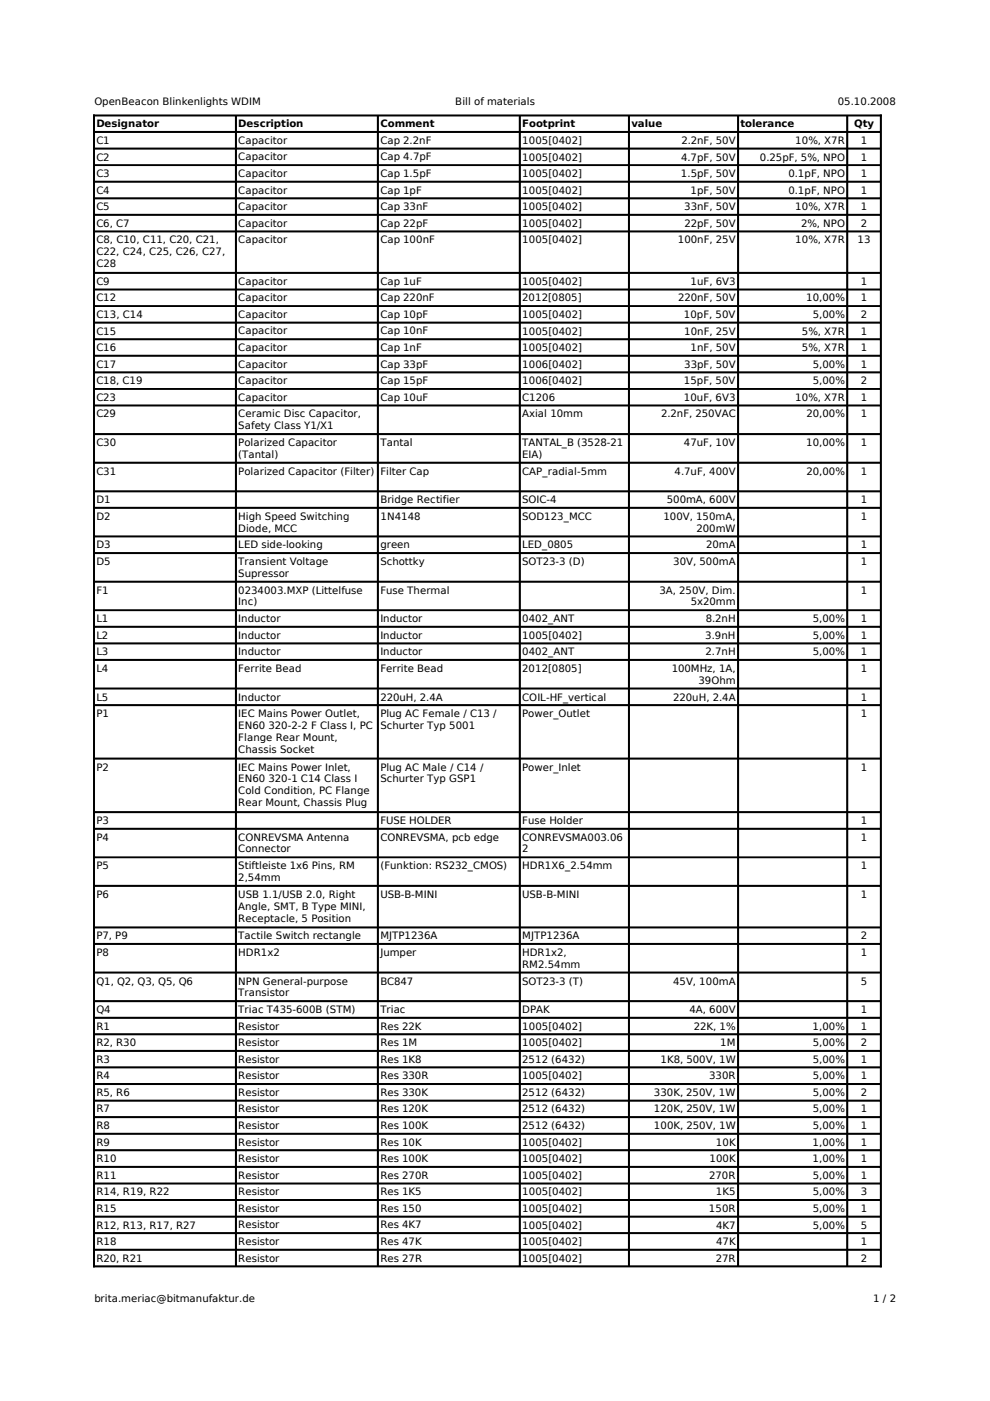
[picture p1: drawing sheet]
<svg xmlns="http://www.w3.org/2000/svg" width="210mm" height="297mm" viewBox="0 0 210 297" stroke-linecap="round" stroke-linejoin="round" font-family="sans-serif">
<defs><g id="words">
<g font-size="2.2">
<text x="20" y="22.3">OpenBeacon Blinkenlights WDIM</text>
<text x="96.5" y="22.3">Bill of materials</text>
<text x="177.6" y="22.3">05.10.2008</text>
<text x="20.4" y="27">Designator</text>
<text x="50.5" y="27">Description</text>
<text x="80.6" y="27">Comment</text>
<text x="110.7" y="27">Footprint</text>
<text x="133.9" y="27">value</text>
<text x="157" y="27">tolerance</text>
<text x="181.1" y="27">Qty</text>
<text x="20.4" y="30.5">C1</text>
<text x="20.4" y="34">C2</text>
<text x="50.5" y="30.5">Capacitor</text>
<text x="50.5" y="34">Capacitor</text>
<text x="80.6" y="30.5">Cap 2.2nF</text>
<text x="80.6" y="34">Cap 4.7pF</text>
<text x="110.7" y="30.5">1005[0402]</text>
<text x="110.7" y="34">1005[0402]</text>
<text x="144.4" y="34">4.7pF, 50V</text>
<text x="144.5" y="30.5">2.2nF, 50V</text>
<text x="161.1" y="34">0.25pF, 5%, NPO</text>
<text x="168.6" y="30.5">10%, X7R</text>
<text x="182.5" y="30.5">1</text>
<text x="182.5" y="34">1</text>
<text x="20.4" y="37.5">C3</text>
<text x="20.4" y="41.1">C4</text>
<text x="50.5" y="37.5">Capacitor</text>
<text x="50.5" y="41.1">Capacitor</text>
<text x="80.6" y="37.5">Cap 1.5pF</text>
<text x="80.6" y="41.1">Cap 1pF</text>
<text x="110.7" y="37.5">1005[0402]</text>
<text x="110.7" y="41.1">1005[0402]</text>
<text x="144.4" y="37.5">1.5pF, 50V</text>
<text x="146.4" y="41.1">1pF, 50V</text>
<text x="167.1" y="37.5">0.1pF, NPO</text>
<text x="167.1" y="41.1">0.1pF, NPO</text>
<text x="182.5" y="37.5">1</text>
<text x="182.5" y="41.1">1</text>
<text x="20.4" y="44.6">C5</text>
<text x="50.5" y="44.6">Capacitor</text>
<text x="80.6" y="44.6">Cap 33nF</text>
<text x="110.7" y="44.6">1005[0402]</text>
<text x="145.1" y="44.6">33nF, 50V</text>
<text x="168.6" y="44.6">10%, X7R</text>
<text x="182.5" y="44.6">1</text>
<text x="20.4" y="48.1">C6, C7</text>
<text x="20.4" y="51.6">C8, C10, C11, C20, C21,</text>
<text x="50.5" y="48.1">Capacitor</text>
<text x="50.5" y="51.6">Capacitor</text>
<text x="80.6" y="48.1">Cap 22pF</text>
<text x="80.6" y="51.6">Cap 100nF</text>
<text x="110.7" y="48.1">1005[0402]</text>
<text x="110.7" y="51.6">1005[0402]</text>
<text x="143.7" y="51.6">100nF, 25V</text>
<text x="145.1" y="48.1">22pF, 50V</text>
<text x="168.6" y="51.6">10%, X7R</text>
<text x="169.9" y="48.1">2%, NPO</text>
<text x="181.8" y="51.6">13</text>
<text x="182.5" y="48.1">2</text>
<text x="20.4" y="54.1">C22, C24, C25, C26, C27,</text>
<text x="20.4" y="56.6">C28</text>
<text x="20.4" y="60.4">C9</text>
<text x="20.4" y="63.9">C12</text>
<text x="50.5" y="60.4">Capacitor</text>
<text x="50.5" y="63.9">Capacitor</text>
<text x="80.6" y="60.4">Cap 1uF</text>
<text x="80.6" y="63.9">Cap 220nF</text>
<text x="110.7" y="60.4">1005[0402]</text>
<text x="110.7" y="63.9">2012[0805]</text>
<text x="143.8" y="63.9">220nF, 50V</text>
<text x="146.4" y="60.4">1uF, 6V3</text>
<text x="170.9" y="63.9">10,00%</text>
<text x="182.5" y="60.4">1</text>
<text x="182.5" y="63.9">1</text>
<text x="20.4" y="67.4">C13, C14</text>
<text x="20.4" y="70.9">C15</text>
<text x="50.5" y="67.4">Capacitor</text>
<text x="50.5" y="70.9">Capacitor</text>
<text x="80.6" y="67.4">Cap 10pF</text>
<text x="80.6" y="70.9">Cap 10nF</text>
<text x="110.7" y="67.4">1005[0402]</text>
<text x="110.7" y="70.9">1005[0402]</text>
<text x="145" y="67.4">10pF, 50V</text>
<text x="145.1" y="70.9">10nF, 25V</text>
<text x="170" y="70.9">5%, X7R</text>
<text x="172.3" y="67.4">5,00%</text>
<text x="182.5" y="70.9">1</text>
<text x="182.5" y="67.4">2</text>
<text x="20.4" y="74.4">C16</text>
<text x="20.4" y="78">C17</text>
<text x="50.5" y="74.4">Capacitor</text>
<text x="50.5" y="78">Capacitor</text>
<text x="80.6" y="74.4">Cap 1nF</text>
<text x="80.6" y="78">Cap 33pF</text>
<text x="110.7" y="74.4">1005[0402]</text>
<text x="110.7" y="78">1006[0402]</text>
<text x="145.1" y="78">33pF, 50V</text>
<text x="146.4" y="74.4">1nF, 50V</text>
<text x="170" y="74.4">5%, X7R</text>
<text x="172.3" y="78">5,00%</text>
<text x="182.5" y="74.4">1</text>
<text x="182.5" y="78">1</text>
<text x="20.4" y="81.5">C18, C19</text>
<text x="50.5" y="81.5">Capacitor</text>
<text x="80.6" y="81.5">Cap 15pF</text>
<text x="110.7" y="81.5">1006[0402]</text>
<text x="145" y="81.5">15pF, 50V</text>
<text x="172.3" y="81.5">5,00%</text>
<text x="182.5" y="81.5">2</text>
<text x="20.4" y="85">C23</text>
<text x="20.4" y="88.5">C29</text>
<text x="50.5" y="85">Capacitor</text>
<text x="50.5" y="88.5">Ceramic Disc Capacitor,</text>
<text x="80.6" y="85">Cap 10uF</text>
<text x="110.7" y="85">C1206</text>
<text x="110.7" y="88.5">Axial 10mm</text>
<text x="140.2" y="88.5">2.2nF, 250VAC</text>
<text x="145" y="85">10uF, 6V3</text>
<text x="168.6" y="85">10%, X7R</text>
<text x="171" y="88.5">20,00%</text>
<text x="182.5" y="85">1</text>
<text x="182.5" y="88.5">1</text>
<text x="20.4" y="94.6">C30</text>
<text x="50.5" y="91">Safety Class Y1/X1</text>
<text x="50.5" y="94.5">Polarized Capacitor</text>
<text x="80.6" y="94.6">Tantal</text>
<text x="110.7" y="94.5">TANTAL_B (3528-21</text>
<text x="145" y="94.6">47uF, 10V</text>
<text x="170.9" y="94.6">10,00%</text>
<text x="182.5" y="94.6">1</text>
<text x="20.4" y="100.6">C31</text>
<text x="50.5" y="97.1">(Tantal)</text>
<text x="50.5" y="100.6">Polarized Capacitor (Filter)</text>
<text x="80.6" y="100.6">Filter Cap</text>
<text x="110.7" y="100.6">CAP_radial-5mm</text>
<text x="110.7" y="97.1">EIA)</text>
<text x="143" y="100.6">4.7uF, 400V</text>
<text x="171" y="100.6">20,00%</text>
<text x="182.5" y="100.6">1</text>
<text x="20.4" y="106.7">D1</text>
<text x="80.6" y="106.7">Bridge Rectifier</text>
<text x="110.7" y="106.7">SOIC-4</text>
<text x="141.4" y="106.7">500mA, 600V</text>
<text x="182.5" y="106.7">1</text>
<text x="20.4" y="110.2">D2</text>
<text x="50.5" y="110.2">High Speed Switching</text>
<text x="50.5" y="112.7">Diode, MCC</text>
<text x="80.6" y="110.2">1N4148</text>
<text x="110.7" y="110.2">SOD123_MCC</text>
<text x="140.7" y="110.2">100V, 150mA,</text>
<text x="147.7" y="112.7">200mW</text>
<text x="182.5" y="110.2">1</text>
<text x="20.4" y="116.3">D3</text>
<text x="20.4" y="119.8">D5</text>
<text x="50.5" y="116.3">LED side-looking</text>
<text x="50.5" y="119.8">Transient Voltage</text>
<text x="80.6" y="116.3">green</text>
<text x="80.6" y="119.8">Schottky</text>
<text x="110.7" y="116.3">LED_0805</text>
<text x="110.7" y="119.8">SOT23-3 (D)</text>
<text x="142.7" y="119.8">30V, 500mA</text>
<text x="149.7" y="116.3">20mA</text>
<text x="182.5" y="116.3">1</text>
<text x="182.5" y="119.8">1</text>
<text x="20.4" y="125.8">F1</text>
<text x="50.5" y="122.3">Supressor</text>
<text x="50.5" y="125.8">0234003.MXP (Littelfuse</text>
<text x="80.6" y="125.8">Fuse Thermal</text>
<text x="139.8" y="125.8">3A, 250V, Dim.</text>
<text x="182.5" y="125.8">1</text>
<text x="20.4" y="131.9">L1</text>
<text x="50.5" y="128.3">Inc)</text>
<text x="50.5" y="131.9">Inductor</text>
<text x="80.6" y="131.9">Inductor</text>
<text x="110.7" y="131.9">0402_ANT</text>
<text x="146.4" y="128.3">5x20mm</text>
<text x="149.6" y="131.9">8.2nH</text>
<text x="172.3" y="131.9">5,00%</text>
<text x="182.5" y="131.9">1</text>
<text x="20.4" y="135.4">L2</text>
<text x="50.5" y="135.4">Inductor</text>
<text x="80.6" y="135.4">Inductor</text>
<text x="110.7" y="135.4">1005[0402]</text>
<text x="149.5" y="135.4">3.9nH</text>
<text x="172.3" y="135.4">5,00%</text>
<text x="182.5" y="135.4">1</text>
<text x="20.4" y="138.9">L3</text>
<text x="20.4" y="142.5">L4</text>
<text x="50.5" y="138.9">Inductor</text>
<text x="50.5" y="142.5">Ferrite Bead</text>
<text x="80.6" y="138.9">Inductor</text>
<text x="80.6" y="142.5">Ferrite Bead</text>
<text x="110.7" y="138.9">0402_ANT</text>
<text x="110.7" y="142.5">2012[0805]</text>
<text x="142.4" y="142.5">100MHz, 1A,</text>
<text x="149.6" y="138.9">2.7nH</text>
<text x="172.3" y="138.9">5,00%</text>
<text x="182.5" y="138.9">1</text>
<text x="182.5" y="142.5">1</text>
<text x="20.4" y="148.5">L5</text>
<text x="50.5" y="148.5">Inductor</text>
<text x="80.6" y="148.5">220uH, 2.4A</text>
<text x="110.7" y="148.5">COIL-HF_vertical</text>
<text x="142.7" y="148.5">220uH, 2.4A</text>
<text x="148.1" y="145">39Ohm</text>
<text x="182.5" y="148.5">1</text>
<text x="20.4" y="152">P1</text>
<text x="50.5" y="152">IEC Mains Power Outlet,</text>
<text x="50.5" y="154.6">EN60 320-2-2 F Class I, PC</text>
<text x="80.6" y="152">Plug AC Female / C13 /</text>
<text x="80.6" y="154.6">Schurter Typ 5001</text>
<text x="110.7" y="152">Power_Outlet</text>
<text x="182.5" y="152">1</text>
<text x="50.5" y="157.1">Flange Rear Mount,</text>
<text x="50.5" y="159.6">Chassis Socket</text>
<text x="20.4" y="163.4">P2</text>
<text x="50.5" y="163.4">IEC Mains Power Inlet,</text>
<text x="50.5" y="165.9">EN60 320-1 C14 Class I</text>
<text x="80.6" y="163.4">Plug AC Male / C14 /</text>
<text x="80.6" y="165.9">Schurter Typ GSP1</text>
<text x="110.7" y="163.4">Power_Inlet</text>
<text x="182.5" y="163.4">1</text>
<text x="50.5" y="168.4">Cold Condition, PC Flange</text>
<text x="50.5" y="170.9">Rear Mount, Chassis Plug</text>
<text x="20.4" y="174.7">P3</text>
<text x="20.4" y="178.2">P4</text>
<text x="50.5" y="178.2">CONREVSMA Antenna</text>
<text x="80.6" y="174.7">FUSE HOLDER</text>
<text x="80.6" y="178.2">CONREVSMA, pcb edge</text>
<text x="110.7" y="174.7">Fuse Holder</text>
<text x="110.7" y="178.2">CONREVSMA003.06</text>
<text x="182.5" y="174.7">1</text>
<text x="182.5" y="178.2">1</text>
<text x="20.4" y="184.3">P5</text>
<text x="50.5" y="180.7">Connector</text>
<text x="50.5" y="184.3">Stiftleiste 1x6 Pins, RM</text>
<text x="80.6" y="184.3">(Funktion: RS232_CMOS)</text>
<text x="110.7" y="184.3">HDR1X6_2.54mm</text>
<text x="110.7" y="180.7">2</text>
<text x="182.5" y="184.3">1</text>
<text x="20.4" y="190.4">P6</text>
<text x="50.5" y="186.8">2,54mm</text>
<text x="50.5" y="190.4">USB 1.1/USB 2.0, Right</text>
<text x="80.6" y="190.4">USB-B-MINI</text>
<text x="110.7" y="190.4">USB-B-MINI</text>
<text x="182.5" y="190.4">1</text>
<text x="50.5" y="192.9">Angle, SMT, B Type MINI,</text>
<text x="50.5" y="195.4">Receptacle, 5 Position</text>
<text x="20.4" y="199.1">P7, P9</text>
<text x="20.4" y="202.7">P8</text>
<text x="50.5" y="202.7">HDR1x2</text>
<text x="50.5" y="199.1">Tactile Switch rectangle</text>
<text x="80.6" y="199.1">MJTP1236A</text>
<text x="80.6" y="202.7">Jumper</text>
<text x="110.7" y="199.1">MJTP1236A</text>
<text x="110.7" y="202.7">HDR1x2,</text>
<text x="182.5" y="202.7">1</text>
<text x="182.5" y="199.1">2</text>
<text x="20.4" y="208.7">Q1, Q2, Q3, Q5, Q6</text>
<text x="50.5" y="208.7">NPN General-purpose</text>
<text x="80.6" y="208.7">BC847</text>
<text x="110.7" y="208.7">SOT23-3 (T)</text>
<text x="110.7" y="205.2">RM2.54mm</text>
<text x="142.7" y="208.7">45V, 100mA</text>
<text x="182.5" y="208.7">5</text>
<text x="20.4" y="214.8">Q4</text>
<text x="50.5" y="211.2">Transistor</text>
<text x="50.5" y="214.8">Triac T435-600B (STM)</text>
<text x="80.6" y="214.8">Triac</text>
<text x="110.7" y="214.8">DPAK</text>
<text x="146.2" y="214.8">4A, 600V</text>
<text x="182.5" y="214.8">1</text>
<text x="20.4" y="218.3">R1</text>
<text x="20.4" y="221.8">R2, R30</text>
<text x="50.5" y="218.3">Resistor</text>
<text x="50.5" y="221.8">Resistor</text>
<text x="80.6" y="218.3">Res 22K</text>
<text x="80.6" y="221.8">Res 1M</text>
<text x="110.7" y="218.3">1005[0402]</text>
<text x="110.7" y="221.8">1005[0402]</text>
<text x="147.1" y="218.3">22K, 1%</text>
<text x="152.7" y="221.8">1M</text>
<text x="172.3" y="218.3">1,00%</text>
<text x="172.3" y="221.8">5,00%</text>
<text x="182.5" y="218.3">1</text>
<text x="182.5" y="221.8">2</text>
<text x="20.4" y="225.4">R3</text>
<text x="50.5" y="225.3">Resistor</text>
<text x="80.6" y="225.3">Res 1K8</text>
<text x="110.7" y="225.4">2512 (6432)</text>
<text x="140" y="225.4">1K8, 500V, 1W</text>
<text x="172.3" y="225.4">5,00%</text>
<text x="182.5" y="225.4">1</text>
<text x="20.4" y="228.8">R4</text>
<text x="20.4" y="232.4">R5, R6</text>
<text x="50.5" y="228.8">Resistor</text>
<text x="50.5" y="232.3">Resistor</text>
<text x="80.6" y="228.8">Res 330R</text>
<text x="80.6" y="232.3">Res 330K</text>
<text x="110.7" y="228.8">1005[0402]</text>
<text x="110.7" y="232.4">2512 (6432)</text>
<text x="138.6" y="232.4">330K, 250V, 1W</text>
<text x="150.4" y="228.8">330R</text>
<text x="172.3" y="228.8">5,00%</text>
<text x="172.3" y="232.4">5,00%</text>
<text x="182.5" y="228.8">1</text>
<text x="182.5" y="232.4">2</text>
<text x="20.4" y="235.9">R7</text>
<text x="20.4" y="239.4">R8</text>
<text x="50.5" y="235.9">Resistor</text>
<text x="50.5" y="239.4">Resistor</text>
<text x="80.6" y="235.9">Res 120K</text>
<text x="80.6" y="239.4">Res 100K</text>
<text x="110.7" y="235.9">2512 (6432)</text>
<text x="110.7" y="239.4">2512 (6432)</text>
<text x="138.6" y="235.9">120K, 250V, 1W</text>
<text x="138.6" y="239.4">100K, 250V, 1W</text>
<text x="172.3" y="235.9">5,00%</text>
<text x="172.3" y="239.4">5,00%</text>
<text x="182.5" y="235.9">1</text>
<text x="182.5" y="239.4">1</text>
<text x="20.4" y="242.9">R9</text>
<text x="50.5" y="242.9">Resistor</text>
<text x="80.6" y="242.9">Res 10K</text>
<text x="110.7" y="242.9">1005[0402]</text>
<text x="151.8" y="242.9">10K</text>
<text x="172.3" y="242.9">1,00%</text>
<text x="182.5" y="242.9">1</text>
<text x="20.4" y="246.4">R10</text>
<text x="20.4" y="249.9">R11</text>
<text x="50.5" y="246.4">Resistor</text>
<text x="50.5" y="249.9">Resistor</text>
<text x="80.6" y="246.4">Res 100K</text>
<text x="80.6" y="249.9">Res 270R</text>
<text x="110.7" y="246.4">1005[0402]</text>
<text x="110.7" y="249.9">1005[0402]</text>
<text x="150.4" y="249.9">270R</text>
<text x="150.4" y="246.4">100K</text>
<text x="172.3" y="246.4">1,00%</text>
<text x="172.3" y="249.9">5,00%</text>
<text x="182.5" y="246.4">1</text>
<text x="182.5" y="249.9">1</text>
<text x="20.4" y="253.4">R14, R19, R22</text>
<text x="20.4" y="257">R15</text>
<text x="50.5" y="253.4">Resistor</text>
<text x="50.5" y="257">Resistor</text>
<text x="80.6" y="253.4">Res 1K5</text>
<text x="80.6" y="257">Res 150</text>
<text x="110.7" y="253.4">1005[0402]</text>
<text x="110.7" y="257">1005[0402]</text>
<text x="150.3" y="257">150R</text>
<text x="151.8" y="253.4">1K5</text>
<text x="172.3" y="253.4">5,00%</text>
<text x="172.3" y="257">5,00%</text>
<text x="182.5" y="257">1</text>
<text x="182.5" y="253.4">3</text>
<text x="20.4" y="260.5">R12, R13, R17, R27</text>
<text x="20.4" y="264">R18</text>
<text x="50.5" y="260.5">Resistor</text>
<text x="50.5" y="264">Resistor</text>
<text x="80.6" y="260.5">Res 4K7</text>
<text x="80.6" y="264">Res 47K</text>
<text x="110.7" y="260.5">1005[0402]</text>
<text x="110.7" y="264">1005[0402]</text>
<text x="151.8" y="260.5">4K7</text>
<text x="151.8" y="264">47K</text>
<text x="172.3" y="260.5">5,00%</text>
<text x="182.5" y="264">1</text>
<text x="182.5" y="260.5">5</text>
<text x="20.4" y="267.5">R20, R21</text>
<text x="50.5" y="267.5">Resistor</text>
<text x="80.6" y="267.5">Res 27R</text>
<text x="110.7" y="267.5">1005[0402]</text>
<text x="151.8" y="267.5">27R</text>
<text x="182.5" y="267.5">2</text>
<text x="20" y="276.2">brita.meriac@bitmanufaktur.de</text>
<text x="185.1" y="276.2">1 / 2</text>
</g>
</g></defs>
<g fill="#000" stroke="#000" stroke-width=".21">
<path d="M19.8 24.4h167.1v.2h-167.1z" fill-rule="evenodd"/>
<path d="M19.8 24.4h.2v244.2h-.2z" fill-rule="evenodd"/>
<path d="M20 27.9h166.7v.2h-166.7z" fill-rule="evenodd"/>
<path d="M20 31.4h166.7v.2h-166.7z" fill-rule="evenodd"/>
<path d="M20 34.9h166.7v.2h-166.7z" fill-rule="evenodd"/>
<path d="M20 38.4h166.7v.2h-166.7z" fill-rule="evenodd"/>
<path d="M49.9 24.6h.2v243.8h-.2z" fill-rule="evenodd"/>
<path d="M80 24.6h.2v243.8h-.2z" fill-rule="evenodd"/>
<path d="M110.1 24.6h.2v243.8h-.2z" fill-rule="evenodd"/>
<path d="M133.2 24.6h.3v243.8h-.3z" fill-rule="evenodd"/>
<path d="M156.4 24.6h.2v243.8h-.2z" fill-rule="evenodd"/>
<path d="M179.5 24.6h.2v243.8h-.2z" fill-rule="evenodd"/>
<path d="M186.7 24.4h.2v244.2h-.2z" fill-rule="evenodd"/>
<path d="M20 41.9h166.7v.3h-166.7z" fill-rule="evenodd"/>
<path d="M20 45.4h166.7v.2h-166.7z" fill-rule="evenodd"/>
<path d="M20 49h166.7v.2h-166.7z" fill-rule="evenodd"/>
<path d="M20 57.7h166.7v.3h-166.7z" fill-rule="evenodd"/>
<path d="M20 61.3h166.7v.2h-166.7z" fill-rule="evenodd"/>
<path d="M20 64.8h166.7v.2h-166.7z" fill-rule="evenodd"/>
<path d="M20 68.3h166.7v.2h-166.7z" fill-rule="evenodd"/>
<path d="M20 71.8h166.7v.2h-166.7z" fill-rule="evenodd"/>
<path d="M20 75.3h166.7v.2h-166.7z" fill-rule="evenodd"/>
<path d="M20 78.8h166.7v.3h-166.7z" fill-rule="evenodd"/>
<path d="M20 82.4h166.7v.1h-166.7z" fill-rule="evenodd"/>
<path d="M20 85.9h166.7v.2h-166.7z" fill-rule="evenodd"/>
<path d="M20 91.9h166.7v.2h-166.7z" fill-rule="evenodd"/>
<path d="M20 98h166.7v.2h-166.7z" fill-rule="evenodd"/>
<path d="M20 104.1h166.7v.2h-166.7z" fill-rule="evenodd"/>
<path d="M20 107.6h166.7v.2h-166.7z" fill-rule="evenodd"/>
<path d="M20 113.6h166.7v.2h-166.7z" fill-rule="evenodd"/>
<path d="M20 117.2h166.7v.2h-166.7z" fill-rule="evenodd"/>
<path d="M20 123.2h166.7v.2h-166.7z" fill-rule="evenodd"/>
<path d="M20 129.3h166.7v.2h-166.7z" fill-rule="evenodd"/>
<path d="M20 132.8h166.7v.2h-166.7z" fill-rule="evenodd"/>
<path d="M20 136.3h166.7v.2h-166.7z" fill-rule="evenodd"/>
<path d="M20 139.8h166.7v.2h-166.7z" fill-rule="evenodd"/>
<path d="M20 145.9h166.7v.2h-166.7z" fill-rule="evenodd"/>
<path d="M20 149.4h166.7v.2h-166.7z" fill-rule="evenodd"/>
<path d="M20 160.7h166.7v.2h-166.7z" fill-rule="evenodd"/>
<path d="M20 172.1h166.7v.2h-166.7z" fill-rule="evenodd"/>
<path d="M20 175.6h166.7v.2h-166.7z" fill-rule="evenodd"/>
<path d="M20 181.7h166.7v.2h-166.7z" fill-rule="evenodd"/>
<path d="M20 187.7h166.7v.2h-166.7z" fill-rule="evenodd"/>
<path d="M20 196.5h166.7v.2h-166.7z" fill-rule="evenodd"/>
<path d="M20 200h166.7v.2h-166.7z" fill-rule="evenodd"/>
<path d="M20 206.1h166.7v.2h-166.7z" fill-rule="evenodd"/>
<path d="M20 212.2h166.7v.2h-166.7z" fill-rule="evenodd"/>
<path d="M20 215.7h166.7v.2h-166.7z" fill-rule="evenodd"/>
<path d="M20 219.2h166.7v.2h-166.7z" fill-rule="evenodd"/>
<path d="M20 222.7h166.7v.2h-166.7z" fill-rule="evenodd"/>
<path d="M20 226.2h166.7v.2h-166.7z" fill-rule="evenodd"/>
<path d="M20 229.7h166.7v.2h-166.7z" fill-rule="evenodd"/>
<path d="M20 233.3h166.7v.2h-166.7z" fill-rule="evenodd"/>
<path d="M20 236.7h166.7v.3h-166.7z" fill-rule="evenodd"/>
<path d="M20 240.3h166.7v.2h-166.7z" fill-rule="evenodd"/>
<path d="M20 243.8h166.7v.2h-166.7z" fill-rule="evenodd"/>
<path d="M20 247.3h166.7v.2h-166.7z" fill-rule="evenodd"/>
<path d="M20 250.8h166.7v.2h-166.7z" fill-rule="evenodd"/>
<path d="M20 254.3h166.7v.2h-166.7z" fill-rule="evenodd"/>
<path d="M20 257.8h166.7v.3h-166.7z" fill-rule="evenodd"/>
<path d="M19.8 268.4h167.1v.2h-167.1z" fill-rule="evenodd"/>
<path d="M20 261.3h166.7v.2h-166.7z" fill-rule="evenodd"/>
<path d="M20 264.9h166.7v.2h-166.7z" fill-rule="evenodd"/>
</g>
<use href="#words"/>
</svg>
